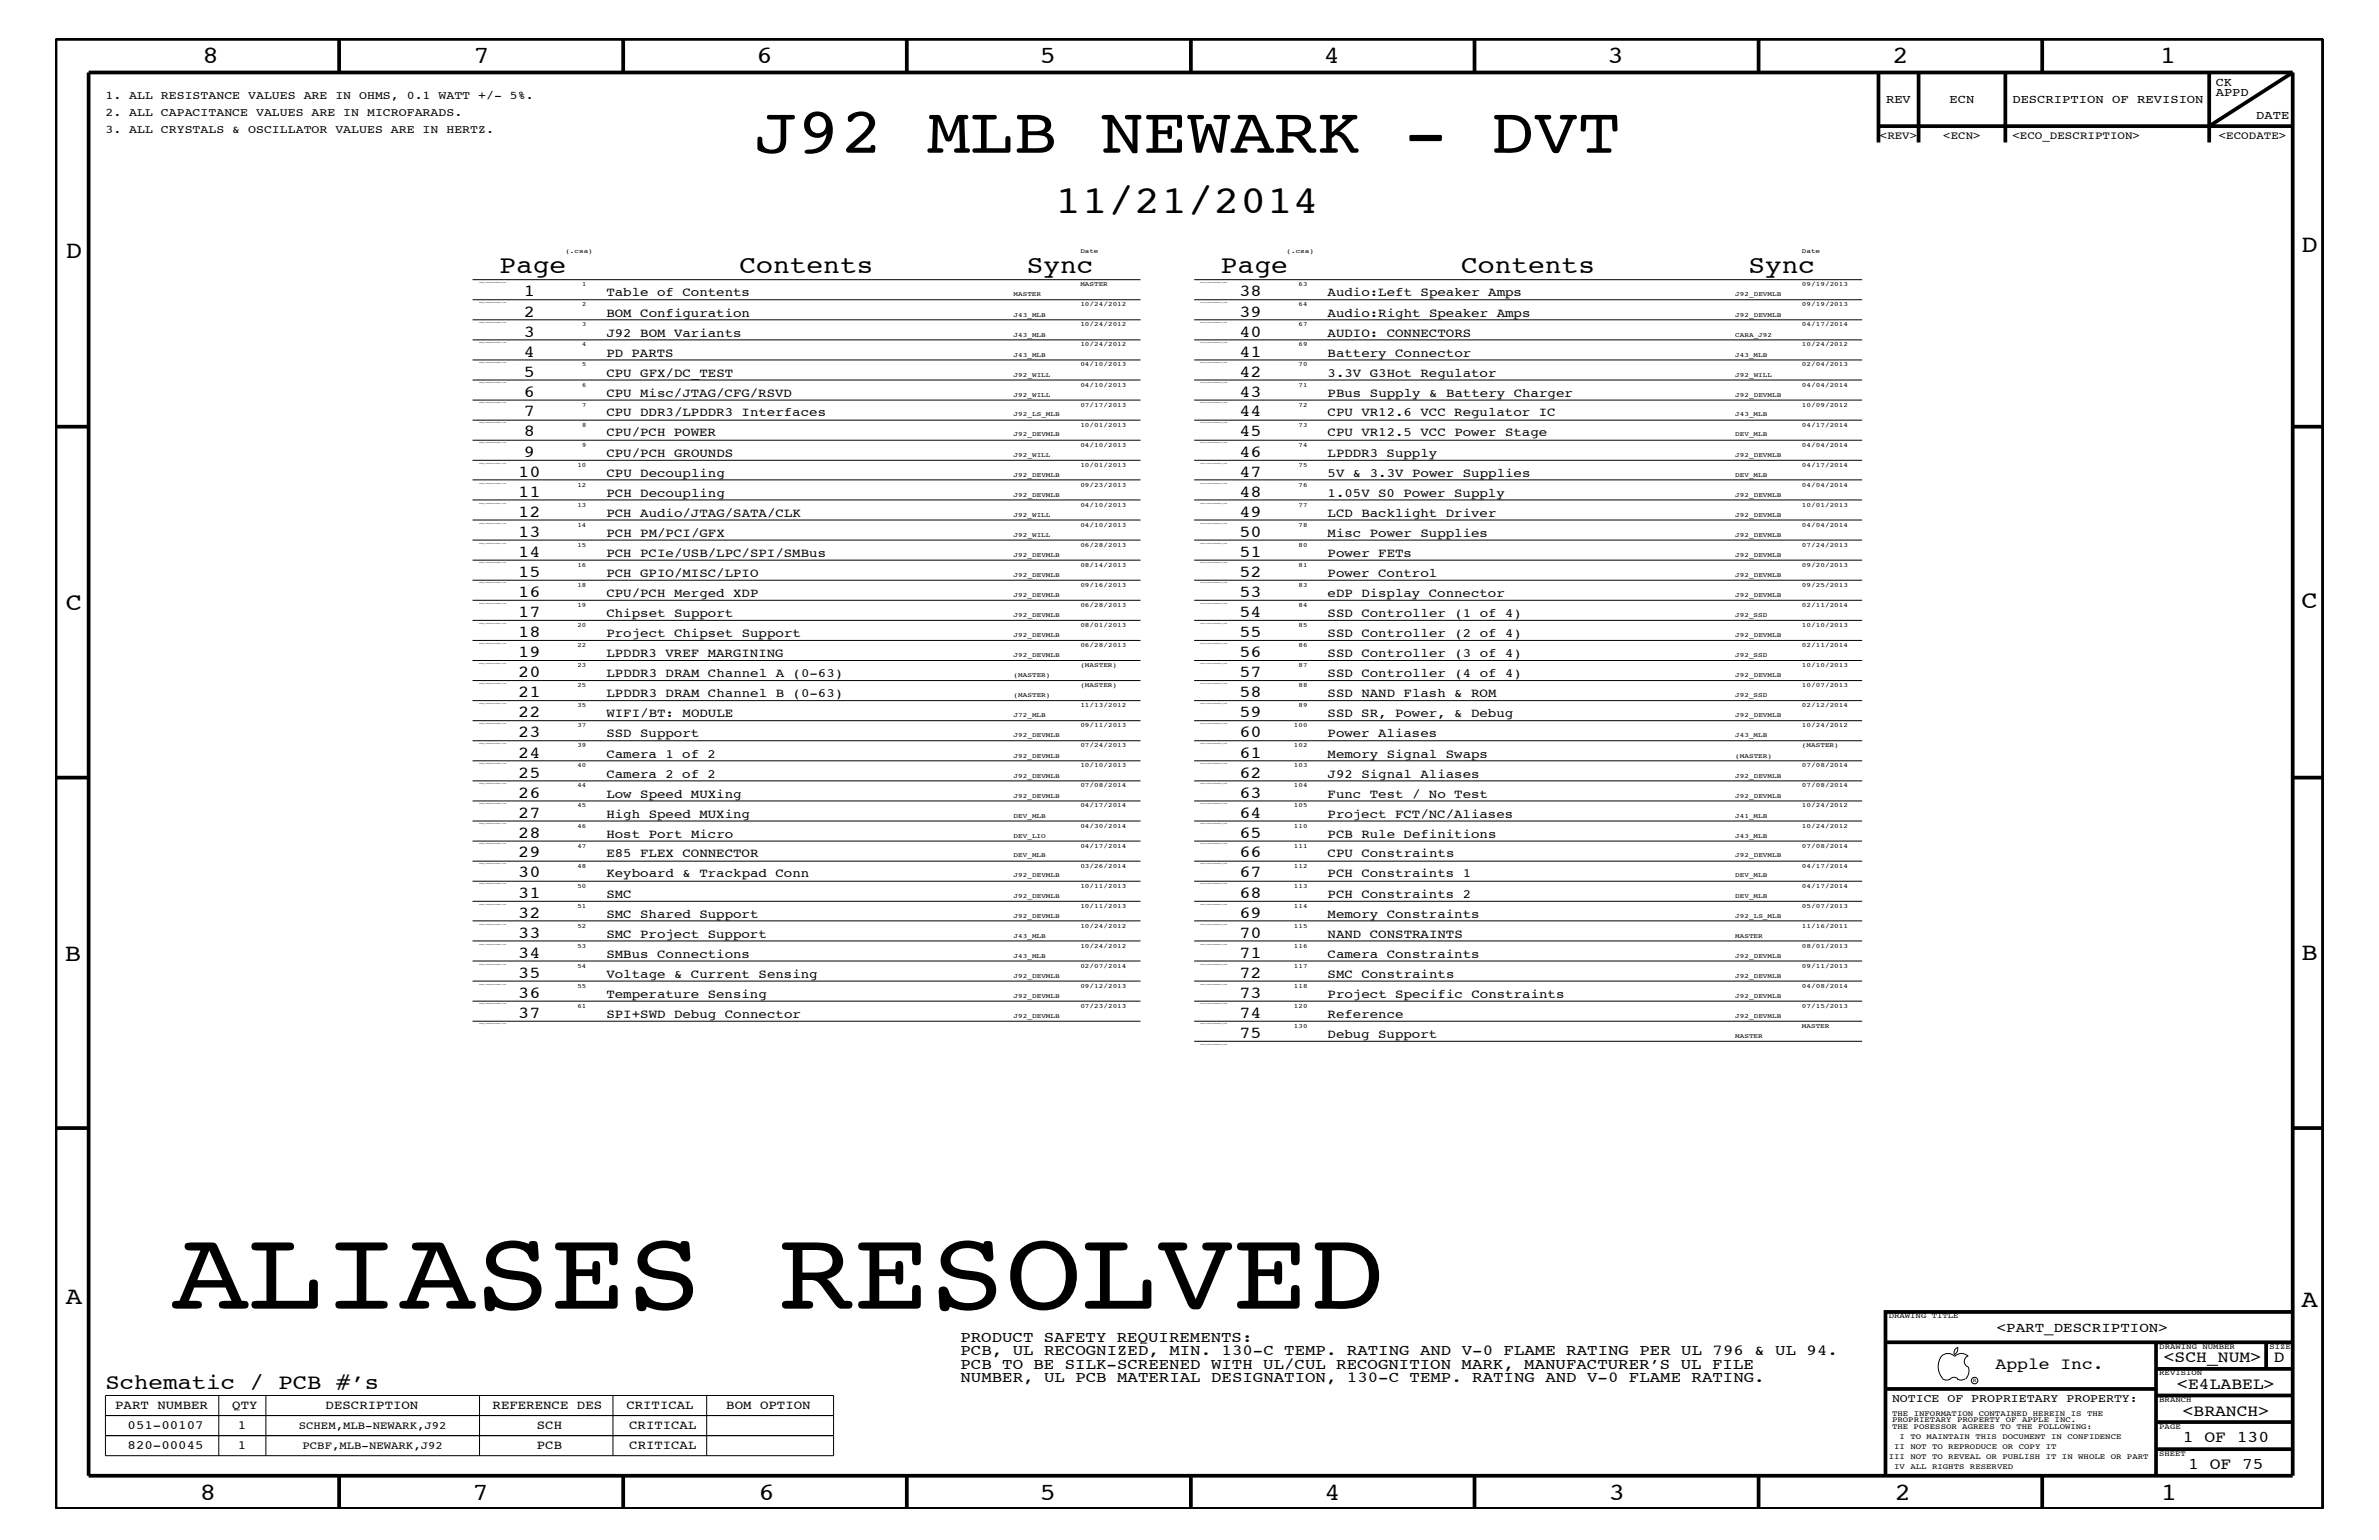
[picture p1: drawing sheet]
<svg xmlns="http://www.w3.org/2000/svg" width="432mm" height="279mm" viewBox="0 0 432 279" stroke-linecap="round" stroke-linejoin="round" font-family="sans-serif">
<defs><g id="words">
<text font-size="20.7" x="31.2" y="237.4">ALIASES RESOLVED</text>
<text font-size="11.9" x="136.8" y="27.7">J92 MLB NEWARK - DVT</text>
<text font-size="7.2" x="191.5" y="38.6">11/21/2014</text>
<g font-size="4.6">
<text x="90.6" y="49.6">Page</text>
<text x="134.2" y="49.6">Contents</text>
<text x="186.4" y="49.6">Sync</text>
<text x="221.6" y="49.6">Page</text>
<text x="265.2" y="49.6">Contents</text>
<text x="317.4" y="49.6">Sync</text>
</g>
<g font-size="4.5">
<text x="36.7" y="11.5">8</text>
<text x="85.9" y="11.5">7</text>
<text x="137.3" y="11.5">6</text>
<text x="188.7" y="11.5">5</text>
<text x="240.3" y="11.5">4</text>
<text x="291.8" y="11.5">3</text>
<text x="343.5" y="11.5">2</text>
<text x="392" y="11.5">1</text>
<text x="11.9" y="46.8">D</text>
<text x="417.7" y="45.7">D</text>
<text x="11.9" y="110.6">C</text>
<text x="417.7" y="110.4">C</text>
<text x="11.8" y="174.3">B</text>
<text x="417.7" y="174.2">B</text>
<text x="11.9" y="236.7">A</text>
<text x="417.7" y="237.1">A</text>
<text x="36.2" y="272.1">8</text>
<text x="85.8" y="272.1">7</text>
<text x="137.7" y="272.1">6</text>
<text x="188.7" y="272.1">5</text>
<text x="240.4" y="272.1">4</text>
<text x="292" y="272.1">3</text>
<text x="343.9" y="272.1">2</text>
<text x="392.2" y="272.1">1</text>
</g>
<text font-size="3.9" x="19.1" y="252">Schematic / PCB #’s</text>
<g font-size="3">
<text x="95.1" y="53.8">1</text>
<text x="225" y="53.8">38</text>
<text x="95.1" y="57.4">2</text>
<text x="225" y="57.4">39</text>
<text x="95.1" y="64.7">4</text>
<text x="95.1" y="61.1">3</text>
<text x="225" y="64.7">41</text>
<text x="225" y="61.1">40</text>
<text x="95.1" y="72">6</text>
<text x="95.1" y="68.4">5</text>
<text x="225" y="72">43</text>
<text x="225" y="68.4">42</text>
<text x="95.1" y="75.6">7</text>
<text x="225" y="75.6">44</text>
<text x="95.1" y="82.8">9</text>
<text x="95.1" y="79.2">8</text>
<text x="225" y="82.8">46</text>
<text x="225" y="79.2">45</text>
<text x="94.1" y="86.5">10</text>
<text x="225" y="86.5">47</text>
<text x="94.1" y="93.8">12</text>
<text x="94.1" y="90.1">11</text>
<text x="225" y="93.8">49</text>
<text x="225" y="90.1">48</text>
<text x="94.1" y="101">14</text>
<text x="94.1" y="97.4">13</text>
<text x="225" y="101">51</text>
<text x="225" y="97.4">50</text>
<text x="94.1" y="104.7">15</text>
<text x="225" y="104.7">52</text>
<text x="94.1" y="112">17</text>
<text x="94.1" y="108.3">16</text>
<text x="225" y="112">54</text>
<text x="225" y="108.3">53</text>
<text x="94.1" y="119.2">19</text>
<text x="94.1" y="115.6">18</text>
<text x="225" y="119.2">56</text>
<text x="225" y="115.6">55</text>
<text x="94.1" y="122.9">20</text>
<text x="225" y="122.9">57</text>
<text x="94.1" y="130.2">22</text>
<text x="94.1" y="126.5">21</text>
<text x="225" y="130.2">59</text>
<text x="225" y="126.5">58</text>
<text x="94.1" y="137.4">24</text>
<text x="94.1" y="133.8">23</text>
<text x="225" y="137.4">61</text>
<text x="225" y="133.8">60</text>
<text x="94.1" y="141.1">25</text>
<text x="225" y="141.1">62</text>
<text x="94.1" y="148.4">27</text>
<text x="94.1" y="144.7">26</text>
<text x="225" y="148.4">64</text>
<text x="225" y="144.7">63</text>
<text x="94.1" y="155.6">29</text>
<text x="94.1" y="152">28</text>
<text x="225" y="155.6">66</text>
<text x="225" y="152">65</text>
<text x="94.1" y="159.2">30</text>
<text x="225" y="159.2">67</text>
<text x="94.1" y="166.5">32</text>
<text x="94.1" y="162.8">31</text>
<text x="225" y="166.5">69</text>
<text x="225" y="162.8">68</text>
<text x="94.1" y="173.8">34</text>
<text x="94.1" y="170.1">33</text>
<text x="225" y="173.8">71</text>
<text x="225" y="170.1">70</text>
<text x="94.1" y="177.4">35</text>
<text x="225" y="177.4">72</text>
<text x="94.1" y="184.7">37</text>
<text x="94.1" y="181">36</text>
<text x="225" y="184.7">74</text>
<text x="225" y="181">73</text>
<text x="225" y="188.3">75</text>
<text x="362.2" y="248.4">Apple Inc.</text>
<text x="392.7" y="247.1">&lt;SCH_NUM&gt;</text>
<text x="395.2" y="252">&lt;E4LABEL&gt;</text>
<text x="412.7" y="247.1">D</text>
<text x="396.2" y="256.8">&lt;BRANCH&gt;</text>
<text x="396.2" y="261.6">1 OF 130</text>
<text x="397.2" y="266.6">1 OF 75</text>
</g>
<g font-size="2.8">
<text x="174.3" y="245.9">PCB, UL RECOGNIZED, MIN. 130-C TEMP. RATING AND V-0 FLAME RATING PER UL 796 &amp; UL 94.</text>
<text x="174.3" y="243.5">PRODUCT SAFETY REQUIREMENTS:</text>
<text x="174.3" y="248.4">PCB TO BE SILK-SCREENED WITH UL/CUL RECOGNITION MARK, MANUFACTURER’S UL FILE</text>
<text x="174.3" y="250.7">NUMBER, UL PCB MATERIAL DESIGNATION, 130-C TEMP. RATING AND V-0 FLAME RATING.</text>
</g>
<text font-size="2.5" x="362.4" y="241.7">&lt;PART_DESCRIPTION&gt;</text>
<g font-size="2.3">
<text x="110.1" y="53.8">Table of Contents</text>
<text x="241" y="53.8">Audio:Left Speaker Amps</text>
<text x="110.1" y="57.4">BOM Configuration</text>
<text x="241" y="57.4">Audio:Right Speaker Amps</text>
<text x="110.1" y="64.7">PD PARTS</text>
<text x="110.1" y="61.1">J92 BOM Variants</text>
<text x="241" y="64.7">Battery Connector</text>
<text x="241" y="61.1">AUDIO: CONNECTORS</text>
<text x="110.1" y="72">CPU Misc/JTAG/CFG/RSVD</text>
<text x="110.1" y="68.4">CPU GFX/DC_TEST</text>
<text x="241" y="72">PBus Supply &amp; Battery Charger</text>
<text x="241" y="68.4">3.3V G3Hot Regulator</text>
<text x="110.1" y="75.6">CPU DDR3/LPDDR3 Interfaces</text>
<text x="241" y="75.6">CPU VR12.6 VCC Regulator IC</text>
<text x="110.1" y="82.8">CPU/PCH GROUNDS</text>
<text x="110.1" y="79.2">CPU/PCH POWER</text>
<text x="241" y="82.8">LPDDR3 Supply</text>
<text x="241" y="79.2">CPU VR12.5 VCC Power Stage</text>
<text x="110.1" y="86.5">CPU Decoupling</text>
<text x="241" y="86.5">5V &amp; 3.3V Power Supplies</text>
<text x="110.1" y="93.8">PCH Audio/JTAG/SATA/CLK</text>
<text x="110.1" y="90.1">PCH Decoupling</text>
<text x="241" y="93.8">LCD Backlight Driver</text>
<text x="241" y="90.1">1.05V S0 Power Supply</text>
<text x="110.1" y="101">PCH PCIe/USB/LPC/SPI/SMBus</text>
<text x="110.1" y="97.4">PCH PM/PCI/GFX</text>
<text x="241" y="101">Power FETs</text>
<text x="241" y="97.4">Misc Power Supplies</text>
<text x="110.1" y="104.7">PCH GPIO/MISC/LPIO</text>
<text x="241" y="104.7">Power Control</text>
<text x="110.1" y="112">Chipset Support</text>
<text x="110.1" y="108.3">CPU/PCH Merged XDP</text>
<text x="241" y="112">SSD Controller (1 of 4)</text>
<text x="241" y="108.3">eDP Display Connector</text>
<text x="110.1" y="119.2">LPDDR3 VREF MARGINING</text>
<text x="110.1" y="115.6">Project Chipset Support</text>
<text x="241" y="119.2">SSD Controller (3 of 4)</text>
<text x="241" y="115.6">SSD Controller (2 of 4)</text>
<text x="110.1" y="122.9">LPDDR3 DRAM Channel A (0-63)</text>
<text x="241" y="122.9">SSD Controller (4 of 4)</text>
<text x="110.1" y="130.2">WIFI/BT: MODULE</text>
<text x="110.1" y="126.5">LPDDR3 DRAM Channel B (0-63)</text>
<text x="241" y="130.2">SSD SR, Power, &amp; Debug</text>
<text x="241" y="126.5">SSD NAND Flash &amp; ROM</text>
<text x="110.1" y="137.4">Camera 1 of 2</text>
<text x="110.1" y="133.8">SSD Support</text>
<text x="241" y="137.4">Memory Signal Swaps</text>
<text x="241" y="133.8">Power Aliases</text>
<text x="110.1" y="141.1">Camera 2 of 2</text>
<text x="241" y="141.1">J92 Signal Aliases</text>
<text x="110.1" y="148.4">High Speed MUXing</text>
<text x="110.1" y="144.7">Low Speed MUXing</text>
<text x="241" y="148.4">Project FCT/NC/Aliases</text>
<text x="241" y="144.7">Func Test / No Test</text>
<text x="110.1" y="155.6">E85 FLEX CONNECTOR</text>
<text x="110.1" y="152">Host Port Micro</text>
<text x="241" y="155.6">CPU Constraints</text>
<text x="241" y="152">PCB Rule Definitions</text>
<text x="110.1" y="159.2">Keyboard &amp; Trackpad Conn</text>
<text x="241" y="159.2">PCH Constraints 1</text>
<text x="110.1" y="166.5">SMC Shared Support</text>
<text x="110.1" y="162.8">SMC</text>
<text x="241" y="166.5">Memory Constraints</text>
<text x="241" y="162.8">PCH Constraints 2</text>
<text x="110.1" y="173.8">SMBus Connections</text>
<text x="110.1" y="170.1">SMC Project Support</text>
<text x="241" y="173.8">Camera Constraints</text>
<text x="241" y="170.1">NAND CONSTRAINTS</text>
<text x="110.1" y="177.4">Voltage &amp; Current Sensing</text>
<text x="241" y="177.4">SMC Constraints</text>
<text x="110.1" y="184.7">SPI+SWD Debug Connector</text>
<text x="110.1" y="181">Temperature Sensing</text>
<text x="241" y="184.7">Reference</text>
<text x="241" y="181">Project Specific Constraints</text>
<text x="241" y="188.3">Debug Support</text>
<text x="20.9" y="255.6">PART NUMBER</text>
<text x="42.2" y="255.6">QTY</text>
<text x="59.1" y="255.6">DESCRIPTION</text>
<text x="89.4" y="255.6">REFERENCE DES</text>
<text x="113.7" y="255.6">CRITICAL</text>
<text x="131.8" y="255.6">BOM OPTION</text>
<text x="23.2" y="262.9">820-00045</text>
<text x="23.2" y="259.3">051-00107</text>
<text x="43.2" y="262.9">1</text>
<text x="43.2" y="259.3">1</text>
<text x="97.5" y="262.9">PCB</text>
<text x="97.5" y="259.3">SCH</text>
<text x="114.2" y="259.3">CRITICAL</text>
<text x="114.2" y="262.9">CRITICAL</text>
</g>
<g font-size="2.2">
<text x="402.2" y="17.4">APPD</text>
<text x="402.2" y="15.6">CK</text>
<text x="342.3" y="18.7">REV</text>
<text x="353.9" y="18.7">ECN</text>
<text x="365.3" y="18.7">DESCRIPTION OF REVISION</text>
<text x="409.5" y="21.6">DATE</text>
</g>
<g font-size="2.1">
<text x="19.1" y="18">1. ALL RESISTANCE VALUES ARE IN OHMS, 0.1 WATT +/- 5%.</text>
<text x="19.1" y="21">2. ALL CAPACITANCE VALUES ARE IN MICROFARADS.</text>
<text x="19.1" y="24.1">3. ALL CRYSTALS &amp; OSCILLATOR VALUES ARE IN HERTZ.</text>
<text x="343.4" y="254.4">NOTICE OF PROPRIETARY PROPERTY:</text>
</g>
<g font-size="2">
<text x="341.2" y="25.3">&lt;REV&gt;</text>
<text x="352.7" y="25.3">&lt;ECN&gt;</text>
<text x="365.3" y="25.3">&lt;ECO_DESCRIPTION&gt;</text>
<text x="402.7" y="25.3">&lt;ECODATE&gt;</text>
<text x="54.2" y="259.3">SCHEM,MLB-NEWARK,J92</text>
<text x="54.9" y="262.9">PCBF,MLB-NEWARK,J92</text>
</g>
<g font-size="1.4">
<text x="342.8" y="239.2">DRAWING TITLE</text>
<text x="391.9" y="244.7">DRAWING NUMBER</text>
<text x="411.9" y="244.7">SIZE</text>
<text x="391.9" y="249.5">REVISION</text>
<text x="343.4" y="256.8">THE INFORMATION CONTAINED HEREIN IS THE</text>
<text x="391.9" y="254.4">BRANCH</text>
<text x="343.4" y="259.3">THE POSESSOR AGREES TO THE FOLLOWING:</text>
<text x="343.4" y="258">PROPRIETARY PROPERTY OF APPLE INC.</text>
<text x="343.8" y="262.9">II NOT TO REPRODUCE OR COPY IT</text>
<text x="344.8" y="261.1">I TO MAINTAIN THIS DOCUMENT IN CONFIDENCE</text>
<text x="391.9" y="259.3">PAGE</text>
<text x="342.8" y="264.7">III NOT TO REVEAL OR PUBLISH IT IN WHOLE OR PART</text>
<text x="343.8" y="266.6">IV ALL RIGHTS RESERVED</text>
<text x="391.9" y="264.1">SHEET</text>
</g>
<g font-size="1.2">
<text x="102.6" y="45.9">(.csa)</text>
<text x="196.1" y="45.9">Date</text>
<text x="233.5" y="45.9">(.csa)</text>
<text x="327.1" y="45.9">Date</text>
<text x="105.7" y="51.9">1</text>
<text x="184" y="53.8">MASTER</text>
<text x="196.1" y="51.9">MASTER</text>
<text x="235.7" y="51.9">63</text>
<text x="315" y="53.8">J92_DEVMLB</text>
<text x="327.1" y="51.9">09/19/2013</text>
<text x="105.7" y="59.2">3</text>
<text x="105.7" y="55.6">2</text>
<text x="184" y="57.4">J43_MLB</text>
<text x="196.1" y="59.2">10/24/2012</text>
<text x="196.1" y="55.6">10/24/2012</text>
<text x="235.7" y="59.2">67</text>
<text x="235.7" y="55.6">64</text>
<text x="315" y="57.4">J92_DEVMLB</text>
<text x="327.1" y="59.2">04/17/2014</text>
<text x="327.1" y="55.6">09/19/2013</text>
<text x="105.7" y="62.9">4</text>
<text x="184" y="64.7">J43_MLB</text>
<text x="184" y="61.1">J43_MLB</text>
<text x="196.1" y="62.9">10/24/2012</text>
<text x="235.7" y="62.9">69</text>
<text x="315" y="64.7">J43_MLB</text>
<text x="315" y="61.1">CARA_J92</text>
<text x="327.1" y="62.9">10/24/2012</text>
<text x="105.7" y="70.1">6</text>
<text x="105.7" y="66.5">5</text>
<text x="184" y="72">J92_WILL</text>
<text x="184" y="68.4">J92_WILL</text>
<text x="196.1" y="70.1">04/10/2013</text>
<text x="196.1" y="66.5">04/10/2013</text>
<text x="235.7" y="70.1">71</text>
<text x="235.7" y="66.5">70</text>
<text x="315" y="72">J92_DEVMLB</text>
<text x="315" y="68.4">J92_WILL</text>
<text x="327.1" y="70.1">04/04/2014</text>
<text x="327.1" y="66.5">02/04/2013</text>
<text x="105.7" y="77.4">8</text>
<text x="105.7" y="73.8">7</text>
<text x="184" y="75.6">J92_LS_MLB</text>
<text x="196.1" y="77.4">10/01/2013</text>
<text x="196.1" y="73.8">07/17/2013</text>
<text x="235.7" y="77.4">73</text>
<text x="235.7" y="73.8">72</text>
<text x="315" y="75.6">J43_MLB</text>
<text x="327.1" y="77.4">04/17/2014</text>
<text x="327.1" y="73.8">10/09/2012</text>
<text x="105.7" y="81.1">9</text>
<text x="184" y="82.8">J92_WILL</text>
<text x="184" y="79.2">J92_DEVMLB</text>
<text x="196.1" y="81.1">04/10/2013</text>
<text x="235.7" y="81.1">74</text>
<text x="315" y="82.8">J92_DEVMLB</text>
<text x="315" y="79.2">DEV_MLB</text>
<text x="327.1" y="81.1">04/04/2014</text>
<text x="104.8" y="88.3">12</text>
<text x="104.8" y="84.7">10</text>
<text x="184" y="86.5">J92_DEVMLB</text>
<text x="196.1" y="88.3">09/23/2013</text>
<text x="196.1" y="84.7">10/01/2013</text>
<text x="235.7" y="88.3">76</text>
<text x="235.7" y="84.7">75</text>
<text x="315" y="86.5">DEV_MLB</text>
<text x="327.1" y="88.3">04/04/2014</text>
<text x="327.1" y="84.7">04/17/2014</text>
<text x="104.8" y="95.6">14</text>
<text x="104.8" y="92">13</text>
<text x="184" y="93.8">J92_WILL</text>
<text x="184" y="90.1">J92_DEVMLB</text>
<text x="196.1" y="95.6">04/10/2013</text>
<text x="196.1" y="92">04/10/2013</text>
<text x="235.7" y="95.6">78</text>
<text x="235.7" y="92">77</text>
<text x="315" y="93.8">J92_DEVMLB</text>
<text x="315" y="90.1">J92_DEVMLB</text>
<text x="327.1" y="95.6">04/04/2014</text>
<text x="327.1" y="92">10/01/2013</text>
<text x="104.8" y="99.3">15</text>
<text x="184" y="101">J92_DEVMLB</text>
<text x="184" y="97.4">J92_WILL</text>
<text x="196.1" y="99.3">06/28/2013</text>
<text x="235.7" y="99.3">80</text>
<text x="315" y="101">J92_DEVMLB</text>
<text x="315" y="97.4">J92_DEVMLB</text>
<text x="327.1" y="99.3">07/24/2013</text>
<text x="104.8" y="106.5">18</text>
<text x="104.8" y="102.9">16</text>
<text x="184" y="104.7">J92_DEVMLB</text>
<text x="196.1" y="106.5">09/16/2013</text>
<text x="196.1" y="102.9">08/14/2013</text>
<text x="235.7" y="106.5">83</text>
<text x="235.7" y="102.9">81</text>
<text x="315" y="104.7">J92_DEVMLB</text>
<text x="327.1" y="106.5">09/25/2013</text>
<text x="327.1" y="102.9">09/20/2013</text>
<text x="104.8" y="113.7">20</text>
<text x="104.8" y="110.2">19</text>
<text x="184" y="112">J92_DEVMLB</text>
<text x="184" y="108.3">J92_DEVMLB</text>
<text x="196.1" y="113.7">08/01/2013</text>
<text x="196.1" y="110.2">06/28/2013</text>
<text x="235.7" y="113.7">85</text>
<text x="235.7" y="110.2">84</text>
<text x="315" y="112">J92_SSD</text>
<text x="315" y="108.3">J92_DEVMLB</text>
<text x="327.1" y="113.7">10/10/2013</text>
<text x="327.1" y="110.2">02/11/2014</text>
<text x="104.8" y="117.4">22</text>
<text x="184" y="119.2">J92_DEVMLB</text>
<text x="184" y="115.6">J92_DEVMLB</text>
<text x="196.1" y="117.4">06/28/2013</text>
<text x="235.7" y="117.4">86</text>
<text x="315" y="119.2">J92_SSD</text>
<text x="315" y="115.6">J92_DEVMLB</text>
<text x="327.1" y="117.4">02/11/2014</text>
<text x="104.8" y="124.7">25</text>
<text x="104.8" y="121">23</text>
<text x="184" y="122.9">(MASTER)</text>
<text x="196.1" y="124.7">(MASTER)</text>
<text x="196.1" y="121">(MASTER)</text>
<text x="235.7" y="124.7">88</text>
<text x="235.7" y="121">87</text>
<text x="315" y="122.9">J92_DEVMLB</text>
<text x="327.1" y="124.7">10/07/2013</text>
<text x="327.1" y="121">10/10/2013</text>
<text x="104.8" y="131.9">37</text>
<text x="104.8" y="128.3">35</text>
<text x="184" y="130.2">J72_MLB</text>
<text x="184" y="126.5">(MASTER)</text>
<text x="196.1" y="131.9">09/11/2013</text>
<text x="196.1" y="128.3">11/13/2012</text>
<text x="234.9" y="131.9">100</text>
<text x="235.7" y="128.3">89</text>
<text x="315" y="130.2">J92_DEVMLB</text>
<text x="315" y="126.5">J92_SSD</text>
<text x="327.1" y="131.9">10/24/2012</text>
<text x="327.1" y="128.3">02/12/2014</text>
<text x="104.8" y="135.6">39</text>
<text x="184" y="137.4">J92_DEVMLB</text>
<text x="184" y="133.8">J92_DEVMLB</text>
<text x="196.1" y="135.6">07/24/2013</text>
<text x="234.9" y="135.6">102</text>
<text x="315" y="137.4">(MASTER)</text>
<text x="315" y="133.8">J43_MLB</text>
<text x="327.1" y="135.6">(MASTER)</text>
<text x="104.8" y="142.9">44</text>
<text x="104.8" y="139.2">40</text>
<text x="184" y="141.1">J92_DEVMLB</text>
<text x="196.1" y="142.9">07/08/2014</text>
<text x="196.1" y="139.2">10/10/2013</text>
<text x="234.9" y="142.9">104</text>
<text x="234.9" y="139.2">103</text>
<text x="315" y="141.1">J92_DEVMLB</text>
<text x="327.1" y="142.9">07/08/2014</text>
<text x="327.1" y="139.2">07/08/2014</text>
<text x="104.8" y="146.5">45</text>
<text x="184" y="148.4">DEV_MLB</text>
<text x="184" y="144.7">J92_DEVMLB</text>
<text x="196.1" y="146.5">04/17/2014</text>
<text x="234.9" y="146.5">105</text>
<text x="315" y="148.4">J41_MLB</text>
<text x="315" y="144.7">J92_DEVMLB</text>
<text x="327.1" y="146.5">10/24/2012</text>
<text x="104.8" y="153.8">47</text>
<text x="104.8" y="150.1">46</text>
<text x="184" y="155.6">DEV_MLB</text>
<text x="184" y="152">DEV_LIO</text>
<text x="196.1" y="153.8">04/17/2014</text>
<text x="196.1" y="150.1">04/30/2014</text>
<text x="234.9" y="153.8">111</text>
<text x="234.9" y="150.1">110</text>
<text x="315" y="155.6">J92_DEVMLB</text>
<text x="315" y="152">J43_MLB</text>
<text x="327.1" y="153.8">07/08/2014</text>
<text x="327.1" y="150.1">10/24/2012</text>
<text x="104.8" y="161.1">50</text>
<text x="104.8" y="157.4">48</text>
<text x="184" y="159.2">J92_DEVMLB</text>
<text x="196.1" y="161.1">10/11/2013</text>
<text x="196.1" y="157.4">03/26/2014</text>
<text x="234.9" y="161.1">113</text>
<text x="234.9" y="157.4">112</text>
<text x="315" y="159.2">DEV_MLB</text>
<text x="327.1" y="161.1">04/17/2014</text>
<text x="327.1" y="157.4">04/17/2014</text>
<text x="104.8" y="164.7">51</text>
<text x="184" y="166.5">J92_DEVMLB</text>
<text x="184" y="162.8">J92_DEVMLB</text>
<text x="196.1" y="164.7">10/11/2013</text>
<text x="234.9" y="164.7">114</text>
<text x="315" y="166.5">J92_LS_MLB</text>
<text x="315" y="162.8">DEV_MLB</text>
<text x="327.1" y="164.7">05/07/2013</text>
<text x="104.8" y="172">53</text>
<text x="104.8" y="168.3">52</text>
<text x="184" y="173.8">J43_MLB</text>
<text x="184" y="170.1">J43_MLB</text>
<text x="196.1" y="172">10/24/2012</text>
<text x="196.1" y="168.3">10/24/2012</text>
<text x="234.9" y="172">116</text>
<text x="234.9" y="168.3">115</text>
<text x="315" y="173.8">J92_DEVMLB</text>
<text x="315" y="170.1">MASTER</text>
<text x="327.1" y="172">08/01/2013</text>
<text x="327.1" y="168.3">11/16/2011</text>
<text x="104.8" y="179.3">55</text>
<text x="104.8" y="175.6">54</text>
<text x="184" y="177.4">J92_DEVMLB</text>
<text x="196.1" y="179.3">09/12/2013</text>
<text x="196.1" y="175.6">02/07/2014</text>
<text x="234.9" y="179.3">118</text>
<text x="234.9" y="175.6">117</text>
<text x="315" y="177.4">J92_DEVMLB</text>
<text x="327.1" y="179.3">04/08/2014</text>
<text x="327.1" y="175.6">09/11/2013</text>
<text x="104.8" y="182.9">61</text>
<text x="184" y="184.7">J92_DEVMLB</text>
<text x="184" y="181">J92_DEVMLB</text>
<text x="196.1" y="182.9">07/23/2013</text>
<text x="234.9" y="182.9">120</text>
<text x="315" y="184.7">J92_DEVMLB</text>
<text x="315" y="181">J92_DEVMLB</text>
<text x="327.1" y="182.9">07/15/2013</text>
<text x="234.9" y="186.5">130</text>
<text x="315" y="188.3">MASTER</text>
<text x="327.1" y="186.5">MASTER</text>
</g>
<text font-size="1" x="358.1" y="250.7">R</text>
<g font-size=".3">
<text x="87" y="51.3">TABLE_TABLEOFCONTENTS_HEAD</text>
<text x="217.8" y="51.3">TABLE_TABLEOFCONTENTS_HEAD</text>
<text x="87" y="58.6">TABLE_TABLEOFCONTENTS_ITEM</text>
<text x="87" y="55">TABLE_TABLEOFCONTENTS_ITEM</text>
<text x="217.8" y="58.6">TABLE_TABLEOFCONTENTS_ITEM</text>
<text x="217.8" y="55">TABLE_TABLEOFCONTENTS_ITEM</text>
<text x="87" y="65.9">TABLE_TABLEOFCONTENTS_ITEM</text>
<text x="87" y="62.3">TABLE_TABLEOFCONTENTS_ITEM</text>
<text x="217.8" y="65.9">TABLE_TABLEOFCONTENTS_ITEM</text>
<text x="217.8" y="62.3">TABLE_TABLEOFCONTENTS_ITEM</text>
<text x="87" y="69.5">TABLE_TABLEOFCONTENTS_ITEM</text>
<text x="217.8" y="69.5">TABLE_TABLEOFCONTENTS_ITEM</text>
<text x="87" y="76.8">TABLE_TABLEOFCONTENTS_ITEM</text>
<text x="87" y="73.2">TABLE_TABLEOFCONTENTS_ITEM</text>
<text x="217.8" y="76.8">TABLE_TABLEOFCONTENTS_ITEM</text>
<text x="217.8" y="73.2">TABLE_TABLEOFCONTENTS_ITEM</text>
<text x="87" y="80.5">TABLE_TABLEOFCONTENTS_ITEM</text>
<text x="217.8" y="80.5">TABLE_TABLEOFCONTENTS_ITEM</text>
<text x="87" y="87.7">TABLE_TABLEOFCONTENTS_ITEM</text>
<text x="87" y="84.1">TABLE_TABLEOFCONTENTS_ITEM</text>
<text x="217.8" y="87.7">TABLE_TABLEOFCONTENTS_ITEM</text>
<text x="217.8" y="84.1">TABLE_TABLEOFCONTENTS_ITEM</text>
<text x="87" y="95">TABLE_TABLEOFCONTENTS_ITEM</text>
<text x="87" y="91.4">TABLE_TABLEOFCONTENTS_ITEM</text>
<text x="217.8" y="95">TABLE_TABLEOFCONTENTS_ITEM</text>
<text x="217.8" y="91.4">TABLE_TABLEOFCONTENTS_ITEM</text>
<text x="87" y="98.7">TABLE_TABLEOFCONTENTS_ITEM</text>
<text x="217.8" y="98.7">TABLE_TABLEOFCONTENTS_ITEM</text>
<text x="87" y="105.9">TABLE_TABLEOFCONTENTS_ITEM</text>
<text x="87" y="102.2">TABLE_TABLEOFCONTENTS_ITEM</text>
<text x="217.8" y="105.9">TABLE_TABLEOFCONTENTS_ITEM</text>
<text x="217.8" y="102.2">TABLE_TABLEOFCONTENTS_ITEM</text>
<text x="87" y="113.1">TABLE_TABLEOFCONTENTS_ITEM</text>
<text x="87" y="109.5">TABLE_TABLEOFCONTENTS_ITEM</text>
<text x="217.8" y="113.1">TABLE_TABLEOFCONTENTS_ITEM</text>
<text x="217.8" y="109.5">TABLE_TABLEOFCONTENTS_ITEM</text>
<text x="87" y="116.8">TABLE_TABLEOFCONTENTS_ITEM</text>
<text x="217.8" y="116.8">TABLE_TABLEOFCONTENTS_ITEM</text>
<text x="87" y="124.1">TABLE_TABLEOFCONTENTS_ITEM</text>
<text x="87" y="120.4">TABLE_TABLEOFCONTENTS_ITEM</text>
<text x="217.8" y="124.1">TABLE_TABLEOFCONTENTS_ITEM</text>
<text x="217.8" y="120.4">TABLE_TABLEOFCONTENTS_ITEM</text>
<text x="87" y="131.3">TABLE_TABLEOFCONTENTS_ITEM</text>
<text x="87" y="127.7">TABLE_TABLEOFCONTENTS_ITEM</text>
<text x="217.8" y="131.3">TABLE_TABLEOFCONTENTS_ITEM</text>
<text x="217.8" y="127.7">TABLE_TABLEOFCONTENTS_ITEM</text>
<text x="87" y="135">TABLE_TABLEOFCONTENTS_ITEM</text>
<text x="217.8" y="135">TABLE_TABLEOFCONTENTS_ITEM</text>
<text x="87" y="142.3">TABLE_TABLEOFCONTENTS_ITEM</text>
<text x="87" y="138.6">TABLE_TABLEOFCONTENTS_ITEM</text>
<text x="217.8" y="142.3">TABLE_TABLEOFCONTENTS_ITEM</text>
<text x="217.8" y="138.6">TABLE_TABLEOFCONTENTS_ITEM</text>
<text x="87" y="149.5">TABLE_TABLEOFCONTENTS_ITEM</text>
<text x="87" y="145.9">TABLE_TABLEOFCONTENTS_ITEM</text>
<text x="217.8" y="149.5">TABLE_TABLEOFCONTENTS_ITEM</text>
<text x="217.8" y="145.9">TABLE_TABLEOFCONTENTS_ITEM</text>
<text x="87" y="153.2">TABLE_TABLEOFCONTENTS_ITEM</text>
<text x="217.8" y="153.2">TABLE_TABLEOFCONTENTS_ITEM</text>
<text x="87" y="160.5">TABLE_TABLEOFCONTENTS_ITEM</text>
<text x="87" y="156.8">TABLE_TABLEOFCONTENTS_ITEM</text>
<text x="217.8" y="160.5">TABLE_TABLEOFCONTENTS_ITEM</text>
<text x="217.8" y="156.8">TABLE_TABLEOFCONTENTS_ITEM</text>
<text x="87" y="167.8">TABLE_TABLEOFCONTENTS_ITEM</text>
<text x="87" y="164.1">TABLE_TABLEOFCONTENTS_ITEM</text>
<text x="217.8" y="167.8">TABLE_TABLEOFCONTENTS_ITEM</text>
<text x="217.8" y="164.1">TABLE_TABLEOFCONTENTS_ITEM</text>
<text x="87" y="171.4">TABLE_TABLEOFCONTENTS_ITEM</text>
<text x="217.8" y="171.4">TABLE_TABLEOFCONTENTS_ITEM</text>
<text x="87" y="178.7">TABLE_TABLEOFCONTENTS_ITEM</text>
<text x="87" y="175">TABLE_TABLEOFCONTENTS_ITEM</text>
<text x="217.8" y="178.7">TABLE_TABLEOFCONTENTS_ITEM</text>
<text x="217.8" y="175">TABLE_TABLEOFCONTENTS_ITEM</text>
<text x="87" y="185.9">TABLE_TABLEOFCONTENTS_ITEM</text>
<text x="87" y="182.2">TABLE_TABLEOFCONTENTS_ITEM</text>
<text x="217.8" y="185.9">TABLE_TABLEOFCONTENTS_ITEM</text>
<text x="217.8" y="182.2">TABLE_TABLEOFCONTENTS_ITEM</text>
<text x="217.8" y="189.5">TABLE_TABLEOFCONTENTS_ITEM</text>
</g>
</g></defs>
<g fill="none" stroke="#000" stroke-width=".18">
<path d="M85.8 58h121.2M85.8 54.4h121.2M85.8 50.7h121.2M216.7 58h121.3M216.7 54.4h121.3M216.7 50.7h121.3M85.8 79.9h121.2M85.8 76.2h121.2M85.8 72.6h121.2M85.8 68.9h121.2M85.8 65.3h121.2M85.8 61.7h121.2"/>
<path d="M216.7 79.9h121.3M216.7 76.2h121.3M216.7 72.6h121.3M216.7 68.9h121.3M216.7 65.3h121.3M216.7 61.7h121.3M85.8 98h121.2M85.8 94.3h121.2M85.8 90.7h121.2M85.8 87.1h121.2M85.8 83.5h121.2M216.7 98h121.3"/>
<path d="M216.7 94.3h121.3M216.7 90.7h121.3M216.7 87.1h121.3M216.7 83.5h121.3M85.8 119.8h121.2M85.8 116.2h121.2M85.8 112.6h121.2M85.8 108.9h121.2M85.8 105.3h121.2M85.8 101.6h121.2M216.7 119.8h121.3M216.7 116.2h121.3"/>
<path d="M216.7 112.6h121.3M216.7 108.9h121.3M216.7 105.3h121.3M216.7 101.6h121.3M85.8 138h121.2M85.8 134.4h121.2M85.8 130.8h121.2M85.8 127.1h121.2M85.8 123.5h121.2M216.7 138h121.3M216.7 134.4h121.3M216.7 130.8h121.3"/>
<path d="M216.7 127.1h121.3M216.7 123.5h121.3M85.8 159.9h121.2M85.8 156.2h121.2M85.8 152.6h121.2M85.8 149h121.2M85.8 145.3h121.2M85.8 141.7h121.2M216.7 159.9h121.3M216.7 156.2h121.3M216.7 152.6h121.3M216.7 149h121.3"/>
<path d="M216.7 145.3h121.3M216.7 141.7h121.3M85.8 178h121.2M85.8 174.4h121.2M85.8 170.7h121.2M85.8 167.1h121.2M85.8 163.5h121.2M216.7 178h121.3M216.7 174.4h121.3M216.7 170.7h121.3M216.7 167.1h121.3M216.7 163.5h121.3"/>
<path d="M85.8 185.3h121.2M85.8 181.6h121.2M216.7 185.3h121.3M216.7 181.6h121.3M216.7 188.9h121.3M19.1 253.2h132.2v10.9h-132.2zM19.1 256.8h132.2M39.7 253.2v10.9M48.3 253.2v10.9M87 253.2v10.9M111.3 253.2v10.9M128.3 253.2v10.9"/>
<path d="M352.3 246.1a1.72 1.72 0 0 1 2.5 0 1.69 1.69 0 0 1 2.4 0M352.4 246a3.2 3.2 0 0 0 .4 4.3l.8 .1 .4-.2M354 250.2l.7-.3 .7 .3M355.2 250.2l.7 .2 .7-.2M355.3 244.4v.3a1.18 1.18 0 0 1-.6 1.1M355.4 244.4a.99 .99 0 0 0-.6 1.4M357.2 246a1.04 1.04 0 0 0-.7 1 1.04 1.04 0 0 0 .7 1M357.3 248l.1 .7a2.11 2.11 0 0 1-.6 1.5M19.1 260.5h132.2"/>
<circle cx="358.4" cy="250.5" r=".59"/>
</g>
<g fill="none" stroke="#000" stroke-width=".68" stroke-linecap="butt">
<path d="M10.1 7.1h411.5v266.7h-411.5zM16.1 13.2h400v254.5h-400zM61.6 7.1v6.1M113.1 7.1v6.1M164.6 7.1v6.1M216.2 7.1v6.1M267.6 7.1v6.1M319.2 7.1v6.1M341 13.2v12.7M348.2 13.2v12.7M364 13.2v12.7M370.7 7.1v6.1"/>
<path d="M401 13.2v12.7M416.1 13.2l-15.1 9.7M341 22.9h75.1M10.1 77.4h6M416.1 77.4h5.5M10.1 141.1h6M416.1 141.1h5.5M10.1 204.7h6M416.1 204.7h5.5M416.1 238h-73.9v29.7M342.2 243.5h73.9M342.2 252h49.1"/>
<path d="M391.3 248.4h24.8M391.3 253.2h24.8M391.3 258h24.8M391.3 243.5v24.2M411.3 243.5v4.9M61.6 267.7v6.1M113.1 267.7v6.1M164.6 267.7v6.1M216.2 268v5.8M267.6 267.7v6.1M319.2 267.7v6.1M370.7 267.7v6.1"/>
<path d="M391.3 262.9h24.8"/>
</g>
<use href="#words"/>
</svg>
